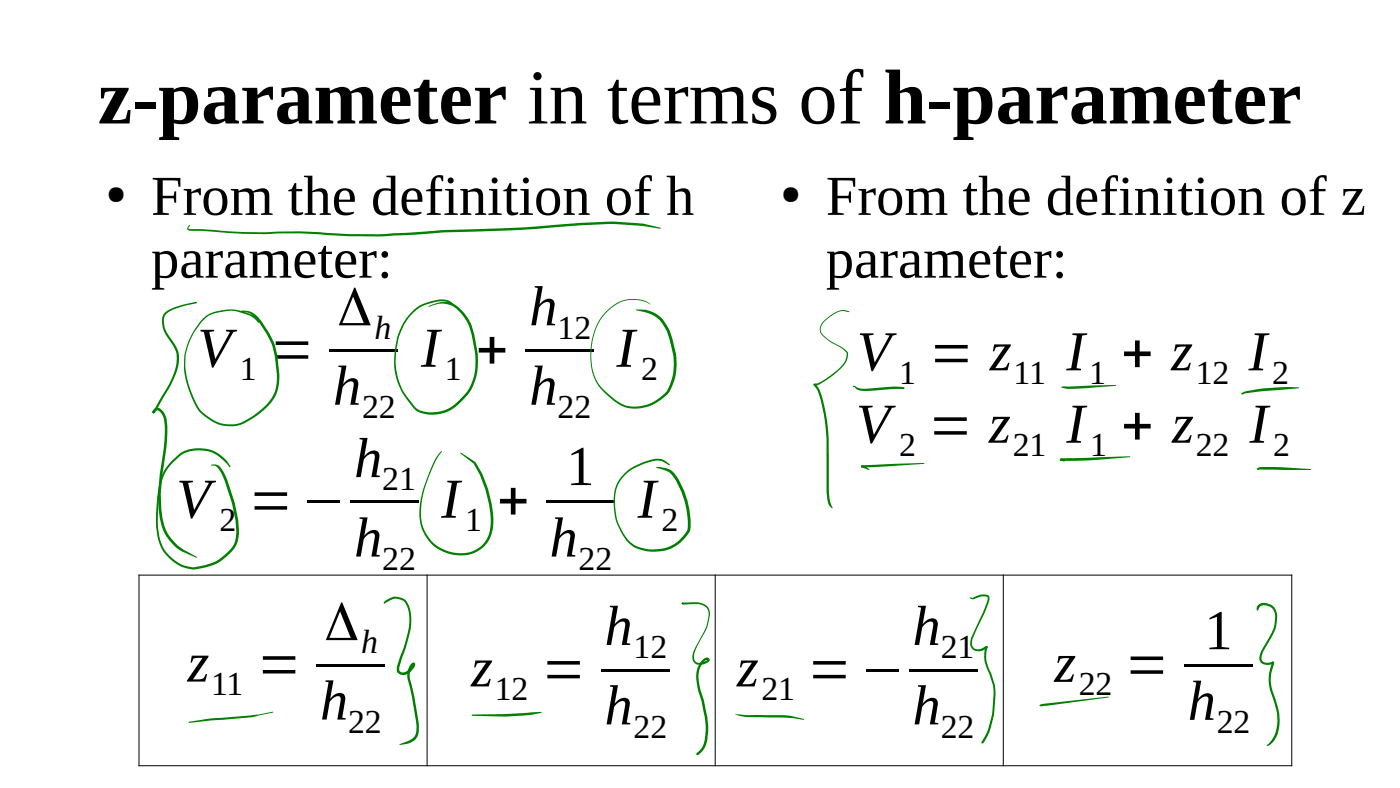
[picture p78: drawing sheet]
<svg xmlns="http://www.w3.org/2000/svg" width="280mm" height="158mm" viewBox="0 0 280 158" stroke-linecap="round" stroke-linejoin="round" font-family="sans-serif">
<defs><g id="words">
<text font-size="15.5" x="19.6" y="24.7">z-parameter in terms of h-parameter</text>
<g font-size="11.3">
<text x="30.2" y="43">From the definition of h</text>
<text x="165.2" y="43">From the definition of z</text>
<text x="30.2" y="55.5">parameter:</text>
<text x="165.2" y="55.5">parameter:</text>
<text x="67.5" y="65">Δ</text>
<text x="105.9" y="65">h</text>
<text x="39.5" y="73.3">V =</text>
<text x="84.2" y="73.3">I +</text>
<text x="123.3" y="73.3">I</text>
<text x="171.4" y="74">V = z</text>
<text x="213.3" y="74">I + z</text>
<text x="249.7" y="74">I</text>
<text x="66.6" y="80.9">h</text>
<text x="105.9" y="80.9">h</text>
<text x="171.2" y="88.5">V = z</text>
<text x="213.3" y="88.5">I + z</text>
<text x="249.9" y="88.5">I</text>
<text x="70.8" y="95.4">h</text>
<text x="113.3" y="97">1</text>
<text x="35.3" y="103.5">V =−</text>
<text x="88.3" y="103.5">I +</text>
<text x="127.5" y="103.5">I</text>
<text x="70.8" y="111.2">h</text>
<text x="109.9" y="111.2">h</text>
<text x="64.9" y="127.9">Δ</text>
<text x="120.9" y="128.9">h</text>
<text x="182.5" y="128.9">h</text>
<text x="240.9" y="129.8">1</text>
<text x="37.5" y="136.2">z</text>
<text x="51.4" y="136.2">=</text>
<text x="94.2" y="137.2">z</text>
<text x="108.3" y="137.2">=</text>
<text x="147.4" y="137.2">z</text>
<text x="161.4" y="137.2">=−</text>
<text x="210.9" y="136.3">z</text>
<text x="224.9" y="136.3">=</text>
<text x="64" y="143.8">h</text>
<text x="237.6" y="143.9">h</text>
<text x="120.9" y="144.8">h</text>
<text x="182.5" y="144.8">h</text>
</g>
<g font-size="6.8">
<text x="74.9" y="67.7">h</text>
<text x="111.5" y="67.7">12</text>
<text x="47.9" y="76">1</text>
<text x="89" y="76">1</text>
<text x="128.2" y="76">2</text>
<text x="179.8" y="76.7">1</text>
<text x="202.7" y="76.7">11</text>
<text x="217.8" y="76.7">1</text>
<text x="239.2" y="76.7">12</text>
<text x="254.5" y="76.7">2</text>
<text x="72.4" y="83.6">22</text>
<text x="111.5" y="83.6">22</text>
<text x="179.8" y="91.1">2</text>
<text x="202.5" y="91.1">21</text>
<text x="218" y="91.1">1</text>
<text x="239.2" y="91.1">22</text>
<text x="254.6" y="91.1">2</text>
<text x="76.5" y="98">21</text>
<text x="43.9" y="106.1">2</text>
<text x="93" y="106.1">1</text>
<text x="132.3" y="106.1">2</text>
<text x="76.5" y="113.9">22</text>
<text x="115.7" y="113.9">22</text>
<text x="72.3" y="130.6">h</text>
<text x="126.7" y="131.6">12</text>
<text x="188.1" y="131.6">21</text>
<text x="42.2" y="138.9">11</text>
<text x="98.9" y="139.9">12</text>
<text x="152.3" y="139.9">21</text>
<text x="215.8" y="138.9">22</text>
<text x="69.6" y="146.5">22</text>
<text x="126.7" y="147.4">22</text>
<text x="188.1" y="147.4">22</text>
<text x="243.4" y="146.5">22</text>
</g>
<g font-size="5.1">
<text x="21.2" y="40.3">●</text>
<text x="156.2" y="40.3">●</text>
</g>
</g></defs>
<path d="M27.7 115h230.7M27.8 114.9v38.2M85.4 114.9v38.2M143 114.9v38.2M200.7 114.9v38.2M258.4 114.9v38.2M27.7 153.1h230.7" fill="none" stroke="#000" stroke-width=".2"/>
<g fill="#000">
<path d="M65.9 69.8h13.8v.5h-13.8z" fill-rule="evenodd"/>
<path d="M105 69.8h13.8v.5h-13.8z" fill-rule="evenodd"/>
<path d="M69.9 100h13.8v.5h-13.8z" fill-rule="evenodd"/>
<path d="M109.2 100h13.8v.5h-13.8z" fill-rule="evenodd"/>
<path d="M63.3 132.7h13.8v.6h-13.8z" fill-rule="evenodd"/>
<path d="M120.2 133.7h13.8v.5h-13.8z" fill-rule="evenodd"/>
<path d="M181.8 133.7h13.8v.5h-13.8z" fill-rule="evenodd"/>
<path d="M236.9 132.8h13.7v.5h-13.7z" fill-rule="evenodd"/>
</g>
<g fill="#008000">
<path d="M33 62.5a9.9 9.9 0 0 1 4.2-1.8l2-.4 .2 .2-.1 .1-2 .4a8.9 8.9 0 0 0-4.1 1.8 3.8 3.8 0 0 0 .6 4.4l1.1 1.5a6 6 0 0 1 .2 6.3l-1.2 2.4-3.1 5.2-.3-.1v-.1l.1-.3a53.5 53.5 0 0 0 4.3-7.7 5.7 5.7 0 0 0-.4-5.4l-.5-.9a5.1 5.1 0 0 1-1.3-5.3z"/>
<path d="M30.5 82.2l.2-.1 .2 .2v.2l-.2 .1-.2-.1z"/>
<path d="M30.8 81.8l.3-.2a1.27 1.27 0 0 1 1.6 .7l.4 .7a15 15 0 0 1 .1 6.8l-.3 2a29.8 29.8 0 0 0-.1 13.1 9.3 9.3 0 0 0 3.8 4.9l2.8 1.5-.1 .2a13.1 13.1 0 0 1-4-2 9.9 9.9 0 0 1-3.6-7.7 45.6 45.6 0 0 1 .9-11.4 16.3 16.3 0 0 0 0-7.2 1.74 1.74 0 0 0-1.1-1.2l-.8 .6a.43 .43 0 0 1-.2-.4 .43 .43 0 0 1 .3-.4z"/>
<path d="M37.8 45h.2l-.4 .7 .2 .1h2.4a90.8 90.8 0 0 0 14.6 .5 139.7 139.7 0 0 1 15.1 .5h6.7l12-.8 15.8-.5a209.9 209.9 0 0 1 18.9-1.2l5.3 .4 3.3 .8 .3 .1-.1 .1a51.6 51.6 0 0 0-9.5-.9l-6.4 .2-11.8 .9-15.8 .6-12 .7h-6.7a147.2 147.2 0 0 0-15.1-.5 61.5 61.5 0 0 1-12.2-.4l-4.3-.2a.57 .57 0 0 1-.9-.5z"/>
<path d="M40.4 63.9l.4-.5a8.9 8.9 0 0 1 6.6-1.5 7.2 7.2 0 0 1 4.1 1.9l.3 .6-.1 .1h-.1a5 5 0 0 0-3.3-2l-.7-.2a9.9 9.9 0 0 0-6.2 1 12.5 12.5 0 0 0-3.3 14.6l.5 1.2a7.8 7.8 0 0 0 9.8 5.3 12.7 12.7 0 0 0 6.6-6.2l.3-1.8a17.6 17.6 0 0 0-3.4-11.9 4.6 4.6 0 0 0-3.6-2.3l.1-.1a4.1 4.1 0 0 1 3.9 2.1 16.3 16.3 0 0 1 3.5 11.9 8.1 8.1 0 0 1-3.7 6.4l-1.5 1.1a7.2 7.2 0 0 1-6.4 1.4 8.8 8.8 0 0 1-6.2-6.4 13.1 13.1 0 0 1 2.4-14.7z"/>
<path d="M82.5 62.2a9 9 0 0 1 7-2.2l.6 .2 .5 .6-.1 .1-.5-.3a3.5 3.5 0 0 0-2.5-.3 8.8 8.8 0 0 0-7.5 6.4 13.7 13.7 0 0 0 1.3 12.4l1.6 2.2a4.9 4.9 0 0 0 4.8 1 9.8 9.8 0 0 0 6.8-6.2 12.7 12.7 0 0 0 .5-5.7 14.3 14.3 0 0 0-1.7-6.3 6.1 6.1 0 0 0-3.6-3.2 5.2 5.2 0 0 0-3.9 .4l-.1-.1a5 5 0 0 1 6.1 .3 9.2 9.2 0 0 1 3 5.3l.7 3.5a11.1 11.1 0 0 1-5.3 11.6 6.7 6.7 0 0 1-7.3-.1 14 14 0 0 1-3.5-14 11.5 11.5 0 0 1 3.1-5.6z"/>
<path d="M121.3 62.2a6.8 6.8 0 0 1 8.9-1.4 7.2 7.2 0 0 0-9.3 2.1 13.2 13.2 0 0 0-1.4 13.4 12.8 12.8 0 0 0 6 4.8 8.1 8.1 0 0 0 8.1-3.4l.3-.8a10.7 10.7 0 0 0 .8-5.6 16.8 16.8 0 0 0-2.2-6.6 6.2 6.2 0 0 0-4.8-2.6l-.5-.1 .1-.2a6.4 6.4 0 0 1 6.7 4.3 15.6 15.6 0 0 1 1.1 8.9l-.1 .4a6.7 6.7 0 0 1-3.9 5.2 7.4 7.4 0 0 1-9.5-1.5 9.4 9.4 0 0 1-3.5-8.2 12.1 12.1 0 0 1 3.2-8.7z"/>
<path d="M34.1 92.4a8.3 8.3 0 0 1 2.5-2.2 7.3 7.3 0 0 1 9 2.3l.5 .7-.1 .2-.7-.7a7 7 0 0 0-9.3-1.6 9.3 9.3 0 0 0-3.8 5.8l-.6 5a13.1 13.1 0 0 0 1.3 7.9 7.1 7.1 0 0 0 6.1 3.5 9.7 9.7 0 0 0 7.9-4.7l.4-2.2a31.6 31.6 0 0 0-3.2-12.1l-.5-.7a1.23 1.23 0 0 0-1.3-.5l-.1-.1a1.58 1.58 0 0 1 1.8 .3l.5 .7a29.2 29.2 0 0 1 3.3 13 5.9 5.9 0 0 1-2.9 4.5 9.7 9.7 0 0 1-5.8 2.3 8.2 8.2 0 0 1-7.9-8.4l.1-3.5 .5-4.7a8.6 8.6 0 0 1 2.3-4.8z"/>
<path d="M88 90.4l.3-.2h.1l-.3 .5a22.7 22.7 0 0 0-3.8 13.1 7.8 7.8 0 0 0 11.2 5.9 6.1 6.1 0 0 0 2.7-6 24 24 0 0 0-3.4-11l-2.8-2.2h.2l2.9 1.9a20.8 20.8 0 0 1 3.5 12.5 6.4 6.4 0 0 1-8.2 5.9 8.3 8.3 0 0 1-6.5-9.6 29.2 29.2 0 0 1 3.8-10.5z"/>
<path d="M124.9 94.6a11.8 11.8 0 0 1 6.9-2.9l1.2 .4 1 .8-.2 .1-.8-.5a2.86 2.86 0 0 0-2.5-.3 10 10 0 0 0-6.4 3.9 8.4 8.4 0 0 0-.9 6.3 9.3 9.3 0 0 0 3.9 6.7 7.9 7.9 0 0 0 10.4-3.1v-.5a16.6 16.6 0 0 0-3.5-10.9l-.9-.6-1.9-.5 .8-.1a4 4 0 0 1 2.4 .7l.2 .2a16.8 16.8 0 0 1 3.5 11.5 7.8 7.8 0 0 1-9.3 4.3 6.3 6.3 0 0 1-4.8-4.1 11.8 11.8 0 0 1-.5-9.6z"/>
<path d="M164.8 64.1a5.6 5.6 0 0 1 4.3-2.1l.8 .3-.3 .1a3.1 3.1 0 0 0-3.2 .7 4.3 4.3 0 0 0-2.2 2.5l-.1 .4a3.7 3.7 0 0 0 2.2 2.3l1.7 .9a2.62 2.62 0 0 1 1.6 1.6 4.5 4.5 0 0 1-2.1 3.5l-3.4 2.4-.8 .4h-.5a.36 .36 0 0 1 .1-.4 .36 .36 0 0 1 .4 0 16 16 0 0 0 5.4-4.1l.5-1 .2-1-.8-.8-1.4-.8a5.6 5.6 0 0 1-3.2-2.9l.1-1.1z"/>
<path d="M162.8 76.7l.3 .1 .1 .1a8.8 8.8 0 0 1 1.7 4.6l.6 3.1 .3 3.1v10.7l.2 1.8 .5 1.3-.1 .1a2.23 2.23 0 0 1-1-1.9l-.1-1.3v-10.7a36.7 36.7 0 0 0-1.4-8.4 4.4 4.4 0 0 0-1.1-2.2z"/>
<path d="M170.5 77.2l.1-.1 .6 .2a2.05 2.05 0 0 0 1.7 .4h.7a32.1 32.1 0 0 1 7.3-.2l-.1 .2-.1 .1-1.8-.1-4.8 .4a3.6 3.6 0 0 1-3-.5z"/>
<path d="M212.4 77.2l10.8-.2-7.3 .7a7.4 7.4 0 0 1-3.6-.3z"/>
<path d="M248.3 78.6a6.5 6.5 0 0 1 3-.8 44.5 44.5 0 0 1 8.4-.4v.2l-8.3 .7-2.2 .3-.8 .3-.2-.2z"/>
<path d="M172.3 93.1l.8 .2 .8 .5-.2 .1-1.3-.5z"/>
<path d="M172.2 93.1h.4v.2l-.3 .1z"/>
<path d="M172.3 93l7.3-.3 5.3-.1-11.3 .8h-1.2l-.2-.2z"/>
<path d="M212.7 91.9l.1-.1 .2 .2-.1 .2z"/>
<path d="M212.8 92l.1-.1 .1 .2-.1 .1z"/>
<path d="M212 91.7l.3-.1 .6 .3 .1 .1-.2 .2a.51 .51 0 0 1-.8-.5z"/>
<path d="M212 91.8l.2-.2 .2 .3-.2 .2z"/>
<path d="M212.1 91.6l13.8-.4 .1 .2a106.8 106.8 0 0 1-12.8 .7l-1.2-.1v-.1z"/>
<path d="M251.5 93.6l.7-.3h2.7l7.4 .5-10.8 .1-.1-.1z"/>
<path d="M37.8 144.3l4.3-.7 8-.6 4.5-.8 .1 .1-4.6 1.1-7.9 .6-4.4 .5-.1-.1z"/>
<path d="M76.9 120.2l.9-.6a2.89 2.89 0 0 1 4.3 2.5 12.6 12.6 0 0 1-.7 6.7l-1.6 4.6 .1 .7a1.18 1.18 0 0 0 1.7-.2l.7-.6 .2-.5 .3 .1a3 3 0 0 0-.7 3.1l.8 3.2 .8 5.2v2.3a2.68 2.68 0 0 1-2.2 2l-1.5 .2-.1-.1 1.5-.6a2.34 2.34 0 0 0 1.9-2.1v-1.6l-.9-5.2-.7-2.8a3.5 3.5 0 0 1 .9-4.1 .62 .62 0 0 1 .5 .6 .62 .62 0 0 1-.4 .6 2.39 2.39 0 0 1-2.5 1.3 1.11 1.11 0 0 1-.8-1.6l.6-2.1a16.3 16.3 0 0 0 1.8-8.8 2.84 2.84 0 0 0-1.5-2.5 2.12 2.12 0 0 0-2.3 .1l-1.2 .7-.1-.1z"/>
<path d="M94.3 143l.1-.2 6.6-.1 7-.4 .3 .1-.3 .1a30.7 30.7 0 0 1-6.5 .7l-7.1-.1z"/>
<path d="M136.4 120.5l.6 .2-.2 .1h-.4z"/>
<path d="M136.3 120.6l.2-.2 .2 .2-.2 .2z"/>
<path d="M136.5 120.4h2.9a2.38 2.38 0 0 1 2.4 3.3l-.1 .5a8.2 8.2 0 0 1-1.5 3.5l-.7 1.4a3 3 0 0 0-.5 3 1.86 1.86 0 0 0 2.5-.2h-.1a2.55 2.55 0 0 0-1.6 2.3 9.1 9.1 0 0 0 .5 4.4 19.4 19.4 0 0 1 1.1 9.7 3.9 3.9 0 0 1-1.9 2.7l-.3-.3a4.4 4.4 0 0 0 1.8-3 19.9 19.9 0 0 0-1.2-9.2 7.4 7.4 0 0 1-.1-5.4 2.12 2.12 0 0 1 1.8-1.7 .52 .52 0 0 1 .4 .6 .52 .52 0 0 1-.5 .5 1.86 1.86 0 0 1-2.8-.5 3.6 3.6 0 0 1 .7-3l1.2-2.2a8.7 8.7 0 0 0 1.2-4.6 2.15 2.15 0 0 0-2.3-1.5l-2.8 .1-.3-.1z"/>
<path d="M146.9 142.7l2.3 .2h4a19.3 19.3 0 0 1 7.5 .8v.2a42.5 42.5 0 0 0-8.8-.6h-2.9l-1.3-.3z"/>
<path d="M193.9 119.5l.1-.1 .6 .1 1.2-.5a1.71 1.71 0 0 1 2.1 .3v.7l-.6 1.7-2.8 5.9a1.37 1.37 0 0 0 .9 2.2l.8-.1 1.1-.6 .2 .2v.2h-.3h.2a1.94 1.94 0 0 1-3.4-.7l.2-1.3 2.5-5.3 .8-2.1v-.7a1.38 1.38 0 0 0-1.6-.1l-1.2 .5z"/>
<path d="M197.2 129.2h.3v.3a5.9 5.9 0 0 0 .7 5.1l.8 2.3 .1 1.9a19.7 19.7 0 0 1-1.6 8.4l-1 1.4-.2-.2 .2-.4a15.5 15.5 0 0 0 2.2-9l-.1-2-.7-2.3a6.5 6.5 0 0 1-.8-5.4z"/>
<path d="M207.9 140.9l1.1-.3 12.6-1.4 .1 .1-12.2 1.7-1.4 .2 .1-.1-.2 .1z"/>
<path d="M251.6 120.9a2.52 2.52 0 0 1 2.8 .1 2.52 2.52 0 0 1 1 2.6 8.2 8.2 0 0 1-1.7 4.8l-.9 1.5a1.99 1.99 0 0 0-.3 2.2 1.89 1.89 0 0 0 2 .1l.3 .3-.2 .2a1.85 1.85 0 0 1-2.7-.9v-.6l.3-.9 1.1-2.1a7.3 7.3 0 0 0 1.6-5.7 2.05 2.05 0 0 0-2.9-1.3l-.3 .7-.3 .1v-.7z"/>
<path d="M254.4 132.3l.3-.1 .1 .3v.1l-.3 .1-.2-.2z"/>
<path d="M254.4 132.3h.4v.2l-.5 1.7a7.4 7.4 0 0 0 .5 4.7 10.4 10.4 0 0 1 .5 8.4 3.3 3.3 0 0 1-1.9 1.8l-.1-.1a5.9 5.9 0 0 0 2.2-5 19.5 19.5 0 0 0-1.4-5.8 7.8 7.8 0 0 1-.2-4.1z"/>
<circle cx="163" cy="76.9" r=".23"/>
</g>
<use href="#words"/>
</svg>
